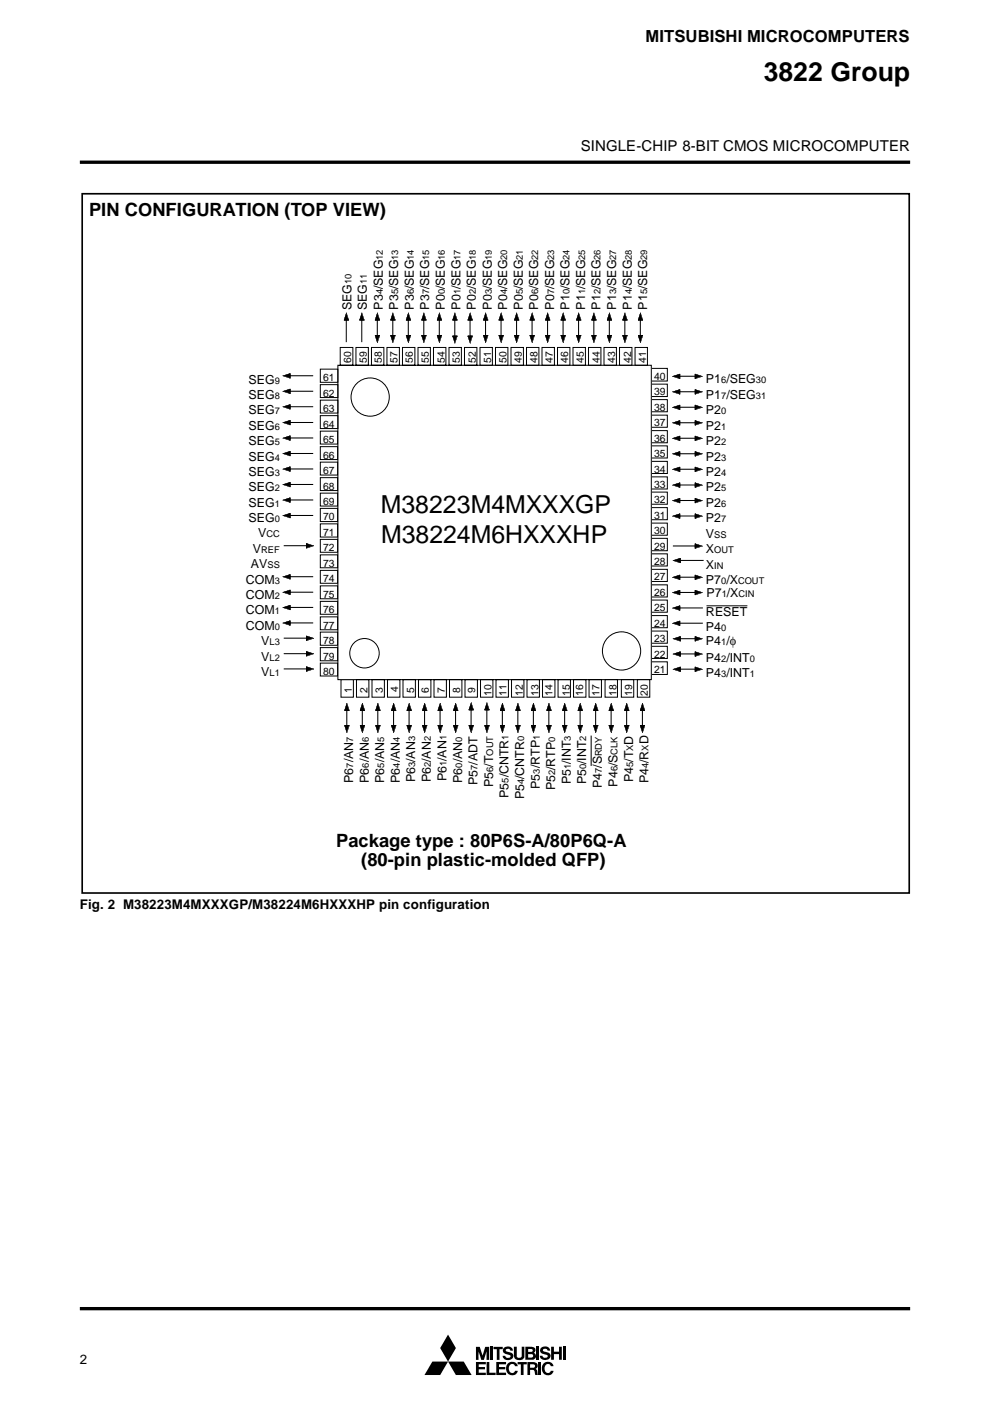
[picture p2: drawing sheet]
<svg xmlns="http://www.w3.org/2000/svg" width="210mm" height="297mm" viewBox="0 0 210 297" stroke-linecap="round" stroke-linejoin="round" font-family="sans-serif">
<defs><g id="words">
<text font-size="5.6" x="161.9" y="17.1">3822 Group</text>
<g font-size="5.3">
<text x="80.8" y="108.7">M38223M4MXXXGP</text>
<text x="80.8" y="115">M38224M6HXXXHP</text>
</g>
<g font-size="3.9">
<text x="18.9" y="45.9">PIN CONFIGURATION (TOP VIEW)</text>
<text x="71.3" y="179.6">Package type : 80P6S-A/80P6Q-A</text>
<text x="76.6" y="183.6">(80-pin plastic-molded QFP)</text>
</g>
<text font-size="3.5" x="136.9" y="9">MITSUBISHI MICROCOMPUTERS</text>
<text font-size="3.2" x="123.1" y="31.9">SINGLE-CHIP 8-BIT CMOS MICROCOMPUTER</text>
<g font-size="2.8">
<text x="16.9" y="192.8">Fig. 2 M38223M4MXXXGP/M38224M6HXXXHP pin configuration</text>
<text x="16.9" y="289.1">2</text>
</g>
<g font-size="2.6">
<text x="74.5" y="65.8" transform="rotate(-90 74.5 65.8)">SEG</text>
<text x="77.8" y="65.8" transform="rotate(-90 77.8 65.8)">SEG</text>
<text x="81.1" y="65.6" transform="rotate(-90 81.1 65.6)">P3 /SEG</text>
<text x="84.4" y="65.6" transform="rotate(-90 84.4 65.6)">P3 /SEG</text>
<text x="87.7" y="65.6" transform="rotate(-90 87.7 65.6)">P3 /SEG</text>
<text x="91" y="65.6" transform="rotate(-90 91 65.6)">P3 /SEG</text>
<text x="94.3" y="65.6" transform="rotate(-90 94.3 65.6)">P0 /SEG</text>
<text x="97.6" y="65.6" transform="rotate(-90 97.6 65.6)">P0 /SEG</text>
<text x="100.9" y="65.6" transform="rotate(-90 100.9 65.6)">P0 /SEG</text>
<text x="104.3" y="65.6" transform="rotate(-90 104.3 65.6)">P0 /SEG</text>
<text x="107.6" y="65.6" transform="rotate(-90 107.6 65.6)">P0 /SEG</text>
<text x="110.8" y="65.6" transform="rotate(-90 110.8 65.6)">P0 /SEG</text>
<text x="114.1" y="65.6" transform="rotate(-90 114.1 65.6)">P0 /SEG</text>
<text x="117.5" y="65.6" transform="rotate(-90 117.5 65.6)">P0 /SEG</text>
<text x="120.8" y="65.6" transform="rotate(-90 120.8 65.6)">P1 /SEG</text>
<text x="124" y="65.6" transform="rotate(-90 124 65.6)">P1 /SEG</text>
<text x="127.3" y="65.6" transform="rotate(-90 127.3 65.6)">P1 /SEG</text>
<text x="130.7" y="65.6" transform="rotate(-90 130.7 65.6)">P1 /SEG</text>
<text x="134" y="65.6" transform="rotate(-90 134 65.6)">P1 /SEG</text>
<text x="137.2" y="65.6" transform="rotate(-90 137.2 65.6)">P1 /SEG</text>
<text x="52.7" y="81.4">SEG</text>
<text x="149.7" y="81.3">P1 /SEG</text>
<text x="52.7" y="87.9">SEG</text>
<text x="52.7" y="84.7">SEG</text>
<text x="149.7" y="84.5">P1 /SEG</text>
<text x="149.7" y="87.8">P2</text>
<text x="52.7" y="94.4">SEG</text>
<text x="52.7" y="91.2">SEG</text>
<text x="149.7" y="94.4">P2</text>
<text x="149.7" y="91.1">P2</text>
<text x="52.7" y="100.9">SEG</text>
<text x="52.7" y="97.7">SEG</text>
<text x="149.7" y="100.9">P2</text>
<text x="149.7" y="97.7">P2</text>
<text x="52.7" y="107.4">SEG</text>
<text x="52.7" y="104.2">SEG</text>
<text x="149.7" y="107.5">P2</text>
<text x="149.7" y="104.2">P2</text>
<text x="52.7" y="110.7">SEG</text>
<text x="54.7" y="113.9">V</text>
<text x="149.7" y="110.8">P2</text>
<text x="53.6" y="117.2">V</text>
<text x="149.7" y="117.3">X</text>
<text x="149.7" y="114.1">V</text>
<text x="52.1" y="123.8">COM</text>
<text x="53.2" y="120.5">AV</text>
<text x="149.7" y="120.6">X</text>
<text x="149.7" y="123.9">P7 /X</text>
<text x="52.1" y="127">COM</text>
<text x="52.1" y="130.3">COM</text>
<text x="149.7" y="130.7">RESET</text>
<text x="149.8" y="126.7">P7 /X</text>
<text x="52.1" y="133.6">COM</text>
<text x="55.4" y="136.8">V</text>
<text x="149.7" y="136.7">P4 /φ</text>
<text x="149.7" y="133.7">P4</text>
<text x="55.4" y="140.1">V</text>
<text x="55.4" y="143.3">V</text>
<text x="149.7" y="140.3">P4 /INT</text>
<text x="149.7" y="143.5">P4 /INT</text>
<text x="74.9" y="166" transform="rotate(-90 74.9 166)">P6 /AN</text>
<text x="78.2" y="166" transform="rotate(-90 78.2 166)">P6 /AN</text>
<text x="81.5" y="166" transform="rotate(-90 81.5 166)">P6 /AN</text>
<text x="84.8" y="166" transform="rotate(-90 84.8 166)">P6 /AN</text>
<text x="88" y="165.9" transform="rotate(-90 88 165.9)">P6 /AN</text>
<text x="91.3" y="165.9" transform="rotate(-90 91.3 165.9)">P6 /AN</text>
<text x="94.7" y="165.6" transform="rotate(-90 94.7 165.6)">P6 /AN</text>
<text x="98" y="166" transform="rotate(-90 98 166)">P6 /AN</text>
<text x="101.2" y="166.5" transform="rotate(-90 101.2 166.5)">P5 /ADT</text>
<text x="104.5" y="166.9" transform="rotate(-90 104.5 166.9)">P5 /T</text>
<text x="114.5" y="167.2" transform="rotate(-90 114.5 167.2)">P5 /RTP</text>
<text x="117.7" y="167.6" transform="rotate(-90 117.7 167.6)">P5 /RTP</text>
<text x="121" y="166.3" transform="rotate(-90 121 166.3)">P5 /INT</text>
<text x="124.3" y="166.3" transform="rotate(-90 124.3 166.3)">P5 /INT</text>
<text x="127.6" y="167.1" transform="rotate(-90 127.6 167.1)">P4 /S</text>
<text x="130.9" y="166.8" transform="rotate(-90 130.9 166.8)">P4 /S</text>
<text x="134.2" y="165.8" transform="rotate(-90 134.2 165.8)">P4 /T D</text>
<text x="137.5" y="166.1" transform="rotate(-90 137.5 166.1)">P4 /R D</text>
<text x="107.8" y="169.2" transform="rotate(-90 107.8 169.2)">P5 /CNTR</text>
<text x="111.1" y="169.5" transform="rotate(-90 111.1 169.5)">P5 /CNTR</text>
</g>
<g font-size="2.2">
<text x="74.5" y="76.9" transform="rotate(-90 74.5 76.9)">60</text>
<text x="77.7" y="76.9" transform="rotate(-90 77.7 76.9)">59</text>
<text x="81" y="76.9" transform="rotate(-90 81 76.9)">58</text>
<text x="84.3" y="76.9" transform="rotate(-90 84.3 76.9)">57</text>
<text x="87.6" y="76.9" transform="rotate(-90 87.6 76.9)">56</text>
<text x="91" y="76.9" transform="rotate(-90 91 76.9)">55</text>
<text x="94.3" y="76.9" transform="rotate(-90 94.3 76.9)">54</text>
<text x="97.5" y="76.9" transform="rotate(-90 97.5 76.9)">53</text>
<text x="100.9" y="76.9" transform="rotate(-90 100.9 76.9)">52</text>
<text x="104.2" y="76.9" transform="rotate(-90 104.2 76.9)">51</text>
<text x="107.4" y="76.9" transform="rotate(-90 107.4 76.9)">50</text>
<text x="110.7" y="76.9" transform="rotate(-90 110.7 76.9)">49</text>
<text x="114" y="76.9" transform="rotate(-90 114 76.9)">48</text>
<text x="117.2" y="76.9" transform="rotate(-90 117.2 76.9)">47</text>
<text x="120.5" y="76.9" transform="rotate(-90 120.5 76.9)">46</text>
<text x="123.8" y="76.9" transform="rotate(-90 123.8 76.9)">45</text>
<text x="127.2" y="76.9" transform="rotate(-90 127.2 76.9)">44</text>
<text x="130.5" y="76.9" transform="rotate(-90 130.5 76.9)">43</text>
<text x="133.8" y="76.9" transform="rotate(-90 133.8 76.9)">42</text>
<text x="137" y="76.9" transform="rotate(-90 137 76.9)">41</text>
<text x="68.5" y="80.9">61</text>
<text x="138.7" y="83.8">39</text>
<text x="138.7" y="80.6">40</text>
<text x="68.5" y="84.2">62</text>
<text x="68.5" y="87.4">63</text>
<text x="138.7" y="87.1">38</text>
<text x="68.5" y="90.7">64</text>
<text x="68.5" y="94">65</text>
<text x="138.7" y="93.6">36</text>
<text x="138.7" y="90.4">37</text>
<text x="68.5" y="97.2">66</text>
<text x="68.5" y="100.5">67</text>
<text x="138.7" y="100.2">34</text>
<text x="138.7" y="96.9">35</text>
<text x="68.5" y="103.8">68</text>
<text x="68.5" y="107.1">69</text>
<text x="138.7" y="106.7">32</text>
<text x="138.7" y="103.4">33</text>
<text x="68.5" y="110.3">70</text>
<text x="68.5" y="113.6">71</text>
<text x="138.7" y="113.2">30</text>
<text x="138.7" y="110">31</text>
<text x="68.5" y="116.9">72</text>
<text x="138.7" y="119.8">28</text>
<text x="138.7" y="116.5">29</text>
<text x="68.5" y="120.2">73</text>
<text x="68.5" y="123.5">74</text>
<text x="138.7" y="123">27</text>
<text x="68.5" y="126.7">75</text>
<text x="68.5" y="130">76</text>
<text x="138.7" y="129.6">25</text>
<text x="138.7" y="126.3">26</text>
<text x="68.5" y="133.3">77</text>
<text x="68.5" y="136.6">78</text>
<text x="138.7" y="136.1">23</text>
<text x="138.7" y="132.8">24</text>
<text x="68.5" y="139.9">79</text>
<text x="68.5" y="143.1">80</text>
<text x="138.7" y="142.6">21</text>
<text x="138.7" y="139.4">22</text>
<text x="74.6" y="146.9" transform="rotate(-90 74.6 146.9)">1</text>
<text x="77.9" y="146.9" transform="rotate(-90 77.9 146.9)">2</text>
<text x="81.2" y="146.9" transform="rotate(-90 81.2 146.9)">3</text>
<text x="84.4" y="146.8" transform="rotate(-90 84.4 146.8)">4</text>
<text x="87.8" y="146.9" transform="rotate(-90 87.8 146.9)">5</text>
<text x="91" y="146.9" transform="rotate(-90 91 146.9)">6</text>
<text x="94.3" y="146.9" transform="rotate(-90 94.3 146.9)">7</text>
<text x="97.6" y="146.9" transform="rotate(-90 97.6 146.9)">8</text>
<text x="100.8" y="146.9" transform="rotate(-90 100.8 146.9)">9</text>
<text x="104.2" y="147.6" transform="rotate(-90 104.2 147.6)">10</text>
<text x="107.4" y="147.6" transform="rotate(-90 107.4 147.6)">11</text>
<text x="110.8" y="147.6" transform="rotate(-90 110.8 147.6)">12</text>
<text x="114.2" y="147.6" transform="rotate(-90 114.2 147.6)">13</text>
<text x="117.1" y="147.6" transform="rotate(-90 117.1 147.6)">14</text>
<text x="120.8" y="147.6" transform="rotate(-90 120.8 147.6)">15</text>
<text x="123.7" y="147.6" transform="rotate(-90 123.7 147.6)">16</text>
<text x="127.1" y="147.6" transform="rotate(-90 127.1 147.6)">17</text>
<text x="130.7" y="147.6" transform="rotate(-90 130.7 147.6)">18</text>
<text x="134.1" y="147.6" transform="rotate(-90 134.1 147.6)">19</text>
<text x="137.4" y="147.5" transform="rotate(-90 137.4 147.5)">20</text>
</g>
<g font-size="2">
<text x="81.1" y="55.1" transform="rotate(-90 81.1 55.1)">12</text>
<text x="84.4" y="55.1" transform="rotate(-90 84.4 55.1)">13</text>
<text x="87.7" y="55.1" transform="rotate(-90 87.7 55.1)">14</text>
<text x="91" y="55.1" transform="rotate(-90 91 55.1)">15</text>
<text x="94.3" y="55.1" transform="rotate(-90 94.3 55.1)">16</text>
<text x="97.6" y="55.1" transform="rotate(-90 97.6 55.1)">17</text>
<text x="100.9" y="55.1" transform="rotate(-90 100.9 55.1)">18</text>
<text x="104.3" y="55.1" transform="rotate(-90 104.3 55.1)">19</text>
<text x="107.6" y="55.1" transform="rotate(-90 107.6 55.1)">20</text>
<text x="110.8" y="55.1" transform="rotate(-90 110.8 55.1)">21</text>
<text x="114.1" y="55.1" transform="rotate(-90 114.1 55.1)">22</text>
<text x="117.5" y="55.1" transform="rotate(-90 117.5 55.1)">23</text>
<text x="120.8" y="55.1" transform="rotate(-90 120.8 55.1)">24</text>
<text x="124" y="55.1" transform="rotate(-90 124 55.1)">25</text>
<text x="127.3" y="55.1" transform="rotate(-90 127.3 55.1)">26</text>
<text x="130.7" y="55.1" transform="rotate(-90 130.7 55.1)">27</text>
<text x="134" y="55.1" transform="rotate(-90 134 55.1)">28</text>
<text x="137.2" y="55.1" transform="rotate(-90 137.2 55.1)">29</text>
<text x="74.5" y="60.2" transform="rotate(-90 74.5 60.2)">10</text>
<text x="77.8" y="60.2" transform="rotate(-90 77.8 60.2)">11</text>
<text x="81.1" y="62.4" transform="rotate(-90 81.1 62.4)">4</text>
<text x="84.4" y="62.4" transform="rotate(-90 84.4 62.4)">5</text>
<text x="87.7" y="62.4" transform="rotate(-90 87.7 62.4)">6</text>
<text x="91" y="62.4" transform="rotate(-90 91 62.4)">7</text>
<text x="94.3" y="62.4" transform="rotate(-90 94.3 62.4)">0</text>
<text x="97.6" y="62.4" transform="rotate(-90 97.6 62.4)">1</text>
<text x="100.9" y="62.4" transform="rotate(-90 100.9 62.4)">2</text>
<text x="104.3" y="62.4" transform="rotate(-90 104.3 62.4)">3</text>
<text x="107.6" y="62.4" transform="rotate(-90 107.6 62.4)">4</text>
<text x="110.8" y="62.4" transform="rotate(-90 110.8 62.4)">5</text>
<text x="114.1" y="62.4" transform="rotate(-90 114.1 62.4)">6</text>
<text x="117.5" y="62.4" transform="rotate(-90 117.5 62.4)">7</text>
<text x="120.8" y="62.4" transform="rotate(-90 120.8 62.4)">0</text>
<text x="124" y="62.4" transform="rotate(-90 124 62.4)">1</text>
<text x="127.3" y="62.4" transform="rotate(-90 127.3 62.4)">2</text>
<text x="130.7" y="62.4" transform="rotate(-90 130.7 62.4)">3</text>
<text x="134" y="62.4" transform="rotate(-90 134 62.4)">4</text>
<text x="137.2" y="62.4" transform="rotate(-90 137.2 62.4)">5</text>
<text x="58.3" y="81.4">9</text>
<text x="152.9" y="81.3">6</text>
<text x="160.3" y="81.3">30</text>
<text x="58.3" y="87.9">7</text>
<text x="58.3" y="84.6">8</text>
<text x="152.9" y="84.5">7</text>
<text x="152.9" y="87.8">0</text>
<text x="160.3" y="84.5">31</text>
<text x="58.3" y="94.4">5</text>
<text x="58.3" y="91.2">6</text>
<text x="152.9" y="94.4">2</text>
<text x="152.9" y="91.1">1</text>
<text x="58.3" y="100.9">3</text>
<text x="58.3" y="97.7">4</text>
<text x="152.9" y="100.9">4</text>
<text x="152.9" y="97.7">3</text>
<text x="58.3" y="107.4">1</text>
<text x="58.3" y="104.2">2</text>
<text x="152.9" y="107.5">6</text>
<text x="152.9" y="104.2">5</text>
<text x="56.5" y="113.9">CC</text>
<text x="58.3" y="110.7">0</text>
<text x="152.9" y="110.8">7</text>
<text x="55.4" y="117.2">REF</text>
<text x="151.4" y="117.3">OUT</text>
<text x="151.4" y="114.1">SS</text>
<text x="56.7" y="120.5">SS</text>
<text x="58.2" y="123.8">3</text>
<text x="151.4" y="120.6">IN</text>
<text x="152.9" y="123.9">0</text>
<text x="156.5" y="123.9">COUT</text>
<text x="58.2" y="127">2</text>
<text x="58.2" y="130.3">1</text>
<text x="153" y="126.7">1</text>
<text x="156.6" y="126.7">CIN</text>
<text x="57.1" y="136.8">L3</text>
<text x="58.2" y="133.6">0</text>
<text x="152.9" y="136.7">1</text>
<text x="152.9" y="133.7">0</text>
<text x="57.1" y="140.1">L2</text>
<text x="57.1" y="143.3">L1</text>
<text x="152.9" y="140.3">2</text>
<text x="152.9" y="143.5">3</text>
<text x="159" y="140.3">0</text>
<text x="159" y="143.5">1</text>
<text x="74.9" y="157.3" transform="rotate(-90 74.9 157.3)">7</text>
<text x="78.2" y="157.3" transform="rotate(-90 78.2 157.3)">6</text>
<text x="81.5" y="157.3" transform="rotate(-90 81.5 157.3)">5</text>
<text x="84.8" y="157.3" transform="rotate(-90 84.8 157.3)">4</text>
<text x="88" y="157.2" transform="rotate(-90 88 157.2)">3</text>
<text x="91.3" y="157.2" transform="rotate(-90 91.3 157.2)">2</text>
<text x="94.7" y="156.9" transform="rotate(-90 94.7 156.9)">1</text>
<text x="98" y="157.3" transform="rotate(-90 98 157.3)">0</text>
<text x="104.5" y="160.2" transform="rotate(-90 104.5 160.2)">OUT</text>
<text x="107.8" y="156.8" transform="rotate(-90 107.8 156.8)">1</text>
<text x="111.1" y="157.2" transform="rotate(-90 111.1 157.2)">0</text>
<text x="114.5" y="156.9" transform="rotate(-90 114.5 156.9)">1</text>
<text x="117.7" y="157.3" transform="rotate(-90 117.7 157.3)">0</text>
<text x="121" y="157" transform="rotate(-90 121 157)">3</text>
<text x="124.3" y="157" transform="rotate(-90 124.3 157)">2</text>
<text x="127.6" y="160.3" transform="rotate(-90 127.6 160.3)">RDY</text>
<text x="130.9" y="160" transform="rotate(-90 130.9 160)">CLK</text>
<text x="134.2" y="159.2" transform="rotate(-90 134.2 159.2)">X</text>
<text x="137.5" y="159.1" transform="rotate(-90 137.5 159.1)">X</text>
<text x="74.9" y="162.7" transform="rotate(-90 74.9 162.7)">7</text>
<text x="78.2" y="162.7" transform="rotate(-90 78.2 162.7)">6</text>
<text x="81.5" y="162.7" transform="rotate(-90 81.5 162.7)">5</text>
<text x="84.8" y="162.7" transform="rotate(-90 84.8 162.7)">4</text>
<text x="88" y="162.6" transform="rotate(-90 88 162.6)">3</text>
<text x="91.3" y="162.6" transform="rotate(-90 91.3 162.6)">2</text>
<text x="94.7" y="162.4" transform="rotate(-90 94.7 162.4)">1</text>
<text x="98" y="162.7" transform="rotate(-90 98 162.7)">0</text>
<text x="101.2" y="163.2" transform="rotate(-90 101.2 163.2)">7</text>
<text x="104.5" y="163.6" transform="rotate(-90 104.5 163.6)">6</text>
<text x="107.8" y="165.9" transform="rotate(-90 107.8 165.9)">5</text>
<text x="111.1" y="166.3" transform="rotate(-90 111.1 166.3)">4</text>
<text x="114.5" y="164" transform="rotate(-90 114.5 164)">3</text>
<text x="117.7" y="164.3" transform="rotate(-90 117.7 164.3)">2</text>
<text x="121" y="163.1" transform="rotate(-90 121 163.1)">1</text>
<text x="124.3" y="163.1" transform="rotate(-90 124.3 163.1)">0</text>
<text x="127.6" y="163.9" transform="rotate(-90 127.6 163.9)">7</text>
<text x="130.9" y="163.6" transform="rotate(-90 130.9 163.6)">6</text>
<text x="134.2" y="162.6" transform="rotate(-90 134.2 162.6)">5</text>
<text x="137.5" y="162.9" transform="rotate(-90 137.5 162.9)">4</text>
</g>
</g></defs>
<g fill="#000">
<path d="M100.9 285.6h.8l.6 1.8 .6-1.8h.8v2.7h-.5v-1.7l-.6 1.7h-.6l-.5-1.7v1.7h-.6zM100.9 288.8h2.1v.5h-1.5v.5h1.3v.5h-1.3v.7h1.5v.5h-2.1zM103.2 288.8h.5v2.2h1.4v.5h-1.9zM103.9 285.6h.6v2.7h-.6zM104.6 285.6h2v.5h-.7v2.2h-.6v-2.2h-.7zM105.2 288.8h2.1v.5h-1.5v.5h1.3v.5h-1.3v.7h1.5v.5h-2.1zM106.8 285.8a1.14 1.14 0 0 1 2 .6h-.6a.47 .47 0 0 0-.5-.4 .47 .47 0 0 0-.4 .4l.4 .2a.89 .89 0 0 1 1 .4 .89 .89 0 0 1-.1 1 1.18 1.18 0 0 1-1.2 .4 1.18 1.18 0 0 1-.8-.9h.5a.55 .55 0 0 0 .6 .4 .55 .55 0 0 0 .5-.5l-.3-.2a1.03 1.03 0 0 1-1.2-1.2zM109 285.5h.6v2.1a.55 .55 0 0 0 .6 .3 .55 .55 0 0 0 .4-.6v-1.8h.6v2.2a1.16 1.16 0 0 1-1.2 .7 1.16 1.16 0 0 1-1-1zM107.8 289a1.21 1.21 0 0 1 2 .7h-.6a.69 .69 0 0 0-.8-.5 .69 .69 0 0 0-.5 .8 .73 .73 0 0 0 .3 1 .73 .73 0 0 0 1-.4h.6a1.3 1.3 0 0 1-1.7 .9 1.3 1.3 0 0 1-.8-1.7zM109.7 288.8h2v.5h-.7v2.2h-.6v-2.2h-.7zM111.4 285.5h1.1a.72 .72 0 0 1 .9 .4 .72 .72 0 0 1-.2 .9 .78 .78 0 0 1 .4 .8 .78 .78 0 0 1-.6 .7h-1.6zM111.8 288.8a2.48 2.48 0 0 1 2.1 .4l.1 .6-.4 .4 .3 .4 .1 .9h-.5a1.2 1.2 0 0 0-.5-1.1h-.6v1.1h-.6z"/>
<path d="M113.7 285.5h.6v2.8h-.6zM114.2 288.8h.5v2.7h-.5zM114.7 285.8a1.12 1.12 0 0 1 1.2-.3 1.12 1.12 0 0 1 .7 .9h-.5a.5 .5 0 0 0-.5-.4 .5 .5 0 0 0-.5 .4l.3 .2a1.26 1.26 0 0 1 1.3 .9 1.2 1.2 0 0 1-1.1 .9 1.2 1.2 0 0 1-1.2-1h.6a.56 .56 0 0 0 .6 .5 .56 .56 0 0 0 .5-.5l-.3-.2a1.33 1.33 0 0 1-1.3-.9zM115.3 289a1.22 1.22 0 0 1 2.1 .7h-.6a.69 .69 0 0 0-.9-.5 .69 .69 0 0 0-.4 .8 .73 .73 0 0 0 .3 1 .73 .73 0 0 0 1-.4h.6a1.3 1.3 0 0 1-1.7 .9 1.3 1.3 0 0 1-.8-1.7zM116.9 285.5h.5v1.1h1.1v-1.1h.6v2.8h-.6v-1.2h-1.1v1.2h-.5zM119.3 285.5h.6v2.8h-.6z"/>
</g>
<g fill="#fff">
<path d="M112 286h.8l.1 .4-.2 .2h-.7z"/>
<path d="M112.4 289.3h.4a.39 .39 0 0 1 .6 .2 .39 .39 0 0 1-.3 .5h-.7z"/>
<path d="M112 287.1h.7a.37 .37 0 0 1 .3 .4 .37 .37 0 0 1-.3 .3h-.7z"/>
</g>
<path d="M95 283l1.7 2.8-1.7 2.9h3.3l1.7 2.8h-3.3l-1.7-2.8-1.7 2.8h-3.3l1.7-2.8h3.3l-1.7-2.9z" fill="#000"/>
<path d="M16.9 34.4h176.1M16.9 277.5h176.1" fill="none" stroke="#000" stroke-width=".71" stroke-linecap="butt"/>
<path d="M17.4 41.1h175.4v148.2h-175.4z" fill="none" stroke="#000" stroke-width=".35"/>
<g fill="none" stroke="#000" stroke-width=".21">
<path d="M137.8 78.1h3.7v2.7h-3.7zM137.8 97.8h3.7v2.6h-3.7zM137.8 94.5h3.7v2.6h-3.7zM137.8 91.3h3.7v2.6h-3.7zM137.8 88h3.7v2.6h-3.7zM137.8 84.7h3.7v2.6h-3.7zM137.8 81.4h3.7v2.7h-3.7zM137.8 117.4h3.7v2.6h-3.7zM137.8 114.1h3.7v2.7h-3.7zM137.8 110.9h3.7v2.6h-3.7zM137.8 107.6h3.7v2.6h-3.7zM137.8 104.3h3.7v2.6h-3.7z"/>
<path d="M137.8 101.1h3.7v2.6h-3.7zM137.8 137h3.7v2.6h-3.7zM137.8 133.8h3.7v2.6h-3.7zM137.8 130.5h3.7v2.6h-3.7zM137.8 127.2h3.7v2.6h-3.7zM137.8 124h3.7v2.6h-3.7zM137.8 120.7h3.7v2.6h-3.7zM72.3 144.1h2.6v3.7h-2.6zM137.8 140.3h3.7v2.7h-3.7z"/>
</g>
<path d="M71.6 77.4h66.6v66.8h-66.6z" fill="#fff"/>
<g fill="none" stroke="#000" stroke-width=".21">
<path d="M61.5 79.2v1M67.9 78.3h3.7v2.8h-3.7zM71.6 77.4h66.5v66.7h-66.5zM72.1 73.7h2.7v3.7h-2.7zM72.9 67.9h1.1M75.5 73.7h2.6v3.7h-2.6zM76.2 67.9h1.1M78.8 73.7h2.6v3.7h-2.6zM79.5 71.1h1M79.5 67.9h1M82 73.7h2.7v3.7h-2.7zM82.8 71.1h1"/>
<path d="M82.8 67.9h1M85.3 73.7h2.7v3.7h-2.7zM86.1 71.1h1M86.1 67.9h1M88.6 73.7h2.7v3.7h-2.7zM89.4 71.1h1M89.4 67.9h1M91.9 73.7h2.6v3.7h-2.6zM92.6 71.1h1.1M92.6 67.9h1.1M95.2 73.7h2.6v3.7h-2.6zM95.9 67.9h1.1"/>
<path d="M95.9 71.3h1.1M98.5 73.7h2.6v3.7h-2.6zM99.2 67.9h1M99.2 71.3h1M101.8 73.7h2.6v3.7h-2.6zM102.5 71.1h1M102.5 67.9h1M105.1 73.7h2.6v3.7h-2.6zM105.7 71.1h1.1M105.7 67.9h1.1M108.3 73.7h2.7v3.7h-2.7zM109 71.1h1.1"/>
<path d="M109 67.9h1.1M111.6 73.7h2.7v3.7h-2.7zM112.3 71.1h1.1M112.3 67.9h1.1M114.9 73.7h2.6v3.7h-2.6zM115.6 71.1h1M115.6 67.9h1M118.2 73.7h2.6v3.7h-2.6zM118.9 71.1h1M118.9 67.9h1M121.5 73.7h2.6v3.7h-2.6zM122.2 71.1h1"/>
<path d="M122.2 67.9h1M124.8 73.7h2.6v3.7h-2.6zM125.4 71.1h1.1M125.4 67.9h1.1M128.1 73.7h2.6v3.7h-2.6zM128.7 71.1h1M128.7 67.9h1M131.4 73.7h2.6v3.7h-2.6zM132 71.1h1M132 67.9h1M134.6 73.7h2.7v3.7h-2.7zM135.3 71.1h1"/>
<path d="M135.3 67.9h1M144.1 79.3v1M147.4 79.3v1M61.5 82.5v1M61.5 85.7v1.1M61.5 89.1v1M61.5 92.4v1M61.5 95.7v1M61.5 98.9v1.1M67.9 98h3.7v2.7h-3.7zM67.9 94.7h3.7v2.7h-3.7zM67.9 91.4h3.7v2.7h-3.7z"/>
<path d="M67.9 88.1h3.7v2.8h-3.7zM67.9 84.8h3.7v2.8h-3.7zM67.9 81.6h3.7v2.7h-3.7zM144.1 82.6v1M144.1 85.9v1M144.1 89.1v1.1M144.1 92.4v1.1M144.1 95.7v1.1M144.1 99v1M147.4 82.6v1M147.4 85.9v1M147.4 89.1v1.1"/>
<path d="M147.4 92.4v1.1M147.4 95.7v1.1M147.4 99v1M61.5 102.2v1.1M61.5 105.5v1.1M61.5 108.8v1M65 115.2v1M67.9 117.6h3.7v2.8h-3.7zM67.9 114.4h3.7v2.7h-3.7zM67.9 111.1h3.7v2.8h-3.7zM67.9 107.8h3.7v2.8h-3.7zM67.9 104.6h3.7v2.7h-3.7z"/>
<path d="M67.9 101.3h3.7v2.7h-3.7zM144.1 102.3v1.1M144.1 105.6v1.1M144.1 108.9v1M144.2 118.3v1.1M147.4 102.3v1.1M147.4 105.6v1.1M147.4 108.9v1M147.4 115.3v1M61.5 121.8v1M61.5 125.1v1M61.5 128.3v1"/>
<path d="M61.5 131.6v1M65 134.8v1.1M65 138.1v1M67.9 137.3h3.7v2.8h-3.7zM67.9 134h3.7v2.8h-3.7zM67.9 130.8h3.7v2.7h-3.7zM67.9 127.5h3.7v2.7h-3.7zM67.9 124.2h3.7v2.8h-3.7zM67.9 120.9h3.7v2.8h-3.7zM144.1 121.9v1M144.1 125.1v1.1M144.1 128.4v1"/>
<path d="M144.1 131.6v1.1M144.2 134.9v1.1M144.2 138.2v1M147.4 121.9v1M147.4 125.1v1.1M147.4 134.9v1.1M147.4 138.2v1M149.8 128.4h8.7M65 141.3v1.1M67.9 140.6h3.7v2.7h-3.7zM73 153.8h1.1M73 150.6h1.1"/>
<path d="M75.6 144.1h2.6v3.7h-2.6zM76.3 153.8h1.1M76.3 150.6h1.1M78.9 144.1h2.6v3.7h-2.6zM79.6 153.8h1.1M79.6 150.6h1.1M82.2 144.1h2.6v3.7h-2.6zM83 153.8h1M83 150.6h1M85.4 144.1h2.7v3.7h-2.7zM86.2 153.8h1.1M86.2 150.6h1.1"/>
<path d="M88.7 144.1h2.7v3.7h-2.7zM89.5 153.8h1.1M89.5 150.6h1.1M92 144.1h2.6v3.7h-2.6zM92.8 153.8h1.1M92.8 150.6h1.1M95.3 144.1h2.6v3.7h-2.6zM96.1 153.8h1M96.1 150.6h1M98.6 144.1h2.6v3.7h-2.6zM99.4 153.8h1M99.4 150.5h1"/>
<path d="M101.9 144.1h2.6v3.7h-2.6zM102.7 153.8h1.1M102.7 150.5h1.1M105.2 144.1h2.6v3.7h-2.6zM106 153.8h1.1M106 150.6h1.1M108.5 144.1h2.6v3.7h-2.6zM109.3 153.8h1M109.3 150.6h1M111.7 144.1h2.7v3.7h-2.7zM112.6 153.8h1M112.6 150.6h1"/>
<path d="M115 144.1h2.7v3.7h-2.7zM115.9 153.8h1M115.9 150.6h1M118.3 144.1h2.6v3.7h-2.6zM119.2 153.8h1.1M119.2 150.6h1.1M121.6 144.1h2.6v3.7h-2.6zM122.5 153.8h1M122.5 150.6h1M124.9 144.1h2.6v3.7h-2.6zM125.3 156v6.4M125.8 153.8h1"/>
<path d="M125.8 150.6h1M128.3 144.1h2.6v3.7h-2.6zM129.1 153.8h1M129.1 150.6h1M131.7 144.1h2.7v3.7h-2.7zM132.4 153.8h1M132.4 150.6h1M135.1 144.1h2.7v3.7h-2.7zM135.7 153.8h1.1M135.7 150.6h1.1M144.2 141.4v1M147.4 141.4v1"/>
<circle cx="78.5" cy="84.2" r="4.1"/>
<circle cx="77.3" cy="138.5" r="3.1"/>
<circle cx="131.8" cy="138" r="4.1"/>
</g>
<g fill="#000">
<path d="M59.9 79.7l1.6-.5v1zM73.4 66.3l.5 1.5h-1zM76.7 66.3l.5 1.5h-1zM79.5 71.1h1l-.5 1.6zM80 66.3l.5 1.5h-1zM82.8 71.1h1l-.5 1.6zM83.3 66.3l.5 1.5h-1zM86.1 71.1h1l-.5 1.6zM86.6 66.3l.5 1.5h-1zM89.4 71.1h.9l-.4 1.6zM89.9 66.3l.4 1.5h-.9zM92.6 71.1h1l-.5 1.6z"/>
<path d="M93.1 66.3l.5 1.5h-1zM95.9 71.2h1l-.5 1.6zM96.4 66.3l.5 1.5h-1zM99.2 71.2h1l-.5 1.6zM99.7 66.3l.5 1.5h-1zM102.5 71.1h.9l-.5 1.6zM102.9 66.3l.5 1.5h-.9zM105.7 71.1h1l-.5 1.6zM106.2 66.3l.5 1.5h-1zM109 71.1h1l-.5 1.6zM109.5 66.3l.5 1.5h-1zM112.3 71.1h1l-.5 1.6z"/>
<path d="M112.8 66.3l.5 1.5h-1zM115.6 71.1h1l-.5 1.6zM116.1 66.3l.5 1.5h-1zM118.9 71.1h1l-.5 1.6zM119.4 66.3l.5 1.5h-1zM122.2 71.1h1l-.5 1.6zM122.7 66.3l.5 1.5h-1zM125.4 71.1h1l-.5 1.6zM125.9 66.3l.5 1.5h-1zM128.7 71.1h1l-.5 1.6zM129.2 66.3l.5 1.5h-1zM132 71.1h1l-.5 1.6z"/>
<path d="M132.5 66.3l.5 1.5h-1zM135.3 71.1h1l-.5 1.6zM135.8 66.3l.5 1.5h-1zM142.6 79.8l1.5-.5v1zM147.4 79.3l1.5 .5-1.5 .5zM59.9 86.2l1.6-.5v1zM59.9 89.6l1.6-.5v1zM59.9 92.9l1.6-.5v1zM59.9 96.1l1.6-.4v.9zM59.9 99.4l1.6-.5v1zM59.9 83l1.6-.5v.9zM142.6 86.3l1.5-.4v.9z"/>
<path d="M142.6 89.6l1.5-.5v1zM142.6 92.9l1.5-.5v1zM142.6 96.2l1.5-.5v1zM142.6 99.5l1.5-.5v1zM142.6 83.1l1.5-.5v1zM147.4 85.9l1.5 .4-1.5 .5zM147.4 89.1l1.5 .5-1.5 .5zM147.4 92.4l1.5 .5-1.5 .5zM147.4 95.7l1.5 .5-1.5 .5zM147.4 99l1.5 .5-1.5 .5zM147.4 82.6l1.5 .5-1.5 .5zM59.9 102.7l1.6-.5v1z"/>
<path d="M59.9 106l1.6-.5v1zM59.9 109.3l1.6-.5v1zM65 115.2l1.5 .5-1.5 .5zM142.6 102.8l1.5-.5v1zM142.6 106.1l1.5-.5v1zM142.6 109.4l1.5-.5v1zM142.7 118.8l1.5-.5v1zM147.4 102.3l1.5 .5-1.5 .5zM147.4 105.6l1.5 .5-1.5 .5zM147.4 108.9l1.5 .5-1.5 .5zM147.4 115.3l1.5 .5-1.5 .4zM59.9 122.3l1.6-.5v1z"/>
<path d="M59.9 125.6l1.6-.5v1zM59.9 128.8l1.6-.5v1zM59.9 132.1l1.6-.5v1zM65 134.8l1.5 .5-1.5 .5zM65 138.1l1.5 .5-1.5 .5zM142.6 122.4l1.5-.5v1zM142.6 125.6l1.5-.5v1zM142.6 128.9l1.5-.5v1zM142.6 132.1l1.5-.5v1zM142.7 135.4l1.5-.5v1zM142.7 138.6l1.5-.4v.9zM147.4 121.9l1.5 .5-1.5 .5z"/>
<path d="M147.4 125.1l1.5 .5-1.5 .5zM147.4 134.9l1.5 .5-1.5 .5zM147.4 138.2l1.5 .4-1.5 .5zM65 141.3l1.5 .5-1.5 .5zM73 153.8h1l-.5 1.5zM73.5 149.1l.5 1.5h-1zM76.3 153.8h1l-.5 1.5zM76.8 149.1l.5 1.5h-1zM79.6 153.8h1l-.5 1.5zM80.1 149.1l.5 1.5h-1zM83 153.8h.9l-.5 1.5zM83.4 149.1l.5 1.5h-.9z"/>
<path d="M86.2 153.8h1l-.5 1.5zM86.7 149.1l.5 1.5h-1zM89.5 153.8h1l-.5 1.5zM90 149.1l.5 1.5h-1zM92.8 153.8h1l-.5 1.5zM93.3 149.1l.5 1.5h-1zM96.1 153.8h1l-.5 1.5zM96.6 149.1l.5 1.5h-1zM99.4 153.8h1l-.5 1.5zM99.9 148.9l.5 1.6h-1zM102.7 153.8h1l-.5 1.5zM103.2 148.9l.5 1.6h-1z"/>
<path d="M106 153.8h1l-.5 1.5zM106.5 149.1l.5 1.5h-1zM109.3 153.8h1l-.5 1.5zM109.8 149.1l.5 1.5h-1zM112.6 153.8h1l-.5 1.5zM113.1 149.1l.5 1.5h-1zM115.9 153.8h1l-.5 1.5zM116.4 149.1l.5 1.5h-1zM119.2 153.8h1l-.5 1.5zM119.7 149.1l.5 1.5h-1zM122.5 153.8h1l-.5 1.5zM123 149.1l.5 1.5h-1z"/>
<path d="M125.8 153.8h1l-.5 1.5zM126.3 149.1l.5 1.5h-1zM129.1 153.8h1l-.5 1.5zM129.6 149.1l.5 1.5h-1zM132.4 153.8h1l-.5 1.5zM132.9 149.1l.5 1.5h-1zM135.7 153.8h1l-.5 1.5zM136.2 149.1l.5 1.5h-1zM142.7 141.9l1.5-.5v1zM147.4 141.4l1.5 .5-1.5 .5z"/>
</g>
<g fill="#000">
<path d="M59.9 79.7l1.6 .5zM59.9 79.7l1.6-.5zM73.4 66.3l.6 1.6zM73.4 66.3l-.5 1.6zM76.7 66.3l.6 1.6zM76.7 66.3l-.5 1.6zM79.5 71.1l.5 1.6zM80 66.3l.5 1.6zM80 66.3l-.5 1.6zM80.5 71.1l-.5 1.6zM82.8 71.1l.5 1.6zM83.3 66.3l.5 1.6z"/>
<path d="M83.3 66.3l-.5 1.6zM83.8 71.1l-.5 1.6zM86.1 71.1l.5 1.6zM86.6 66.3l.5 1.6zM86.6 66.3l-.5 1.6zM87.1 71.1l-.5 1.6zM89.4 71.1l.5 1.6zM89.9 66.3l.5 1.6zM89.9 66.3l-.5 1.6zM90.3 71.1l-.4 1.6zM92.6 71.1l.6 1.6zM93.1 66.3l.6 1.6z"/>
<path d="M93.1 66.3l-.5 1.6zM93.6 71.1l-.5 1.6zM95.9 71.2l.6 1.6zM96.4 66.3l.6 1.6zM96.4 66.3l-.5 1.6zM96.9 71.2l-.5 1.6zM99.2 71.2l.5 1.6zM99.7 66.3l.5 1.6zM99.7 66.3l-.5 1.6zM100.2 71.2l-.5 1.6zM102.5 71.1l.5 1.6zM102.9 66.3l.6 1.6z"/>
<path d="M102.9 66.3l-.4 1.6zM103.4 71.1l-.5 1.6zM105.7 71.1l.6 1.6zM106.2 66.3l.6 1.6zM106.2 66.3l-.5 1.6zM106.7 71.1l-.5 1.6zM109 71.1l.6 1.6zM109.5 66.3l.6 1.6zM109.5 66.3l-.5 1.6zM110 71.1l-.5 1.6zM112.3 71.1l.6 1.6zM112.8 66.3l.6 1.6z"/>
<path d="M112.8 66.3l-.5 1.6zM113.3 71.1l-.5 1.6zM115.6 71.1l.6 1.6zM116.1 66.3l.5 1.6zM116.1 66.3l-.5 1.6zM116.6 71.1l-.5 1.6zM118.9 71.1l.5 1.6zM119.4 66.3l.5 1.6zM119.4 66.3l-.5 1.6zM119.9 71.1l-.5 1.6zM122.2 71.1l.5 1.6zM122.7 66.3l.5 1.6z"/>
<path d="M122.7 66.3l-.5 1.6zM123.2 71.1l-.5 1.6zM125.4 71.1l.6 1.6zM125.9 66.3l.6 1.6zM125.9 66.3l-.5 1.6zM126.4 71.1l-.5 1.6zM128.7 71.1l.5 1.6zM129.2 66.3l.5 1.6zM129.2 66.3l-.5 1.6zM129.7 71.1l-.5 1.6zM132 71.1l.5 1.6zM132.5 66.3l.5 1.6z"/>
<path d="M132.5 66.3l-.5 1.6zM133 71.1l-.5 1.6zM135.3 71.1l.5 1.6zM135.8 66.3l.5 1.6zM135.8 66.3l-.5 1.6zM136.3 71.1l-.5 1.6zM142.6 79.8l1.5 .5zM142.6 79.8l1.5-.5zM147.4 79.3l1.6 .5zM147.4 80.3l1.6-.5zM59.9 86.2l1.6 .6zM59.9 89.6l1.6 .5z"/>
<path d="M59.9 92.9l1.6 .5zM59.9 96.1l1.6 .6zM59.9 99.4l1.6 .6zM59.9 83l1.6 .5zM59.9 86.2l1.6-.5zM59.9 89.6l1.6-.5zM59.9 92.9l1.6-.5zM59.9 96.1l1.6-.4zM59.9 99.4l1.6-.5zM59.9 83l1.6-.5zM142.6 86.3l1.5 .6zM142.6 89.6l1.5 .6z"/>
<path d="M142.6 92.9l1.5 .6zM142.6 96.2l1.5 .6zM142.6 99.5l1.5 .5zM142.6 83.1l1.5 .5zM142.6 86.3l1.5-.4zM142.6 89.6l1.5-.5zM142.6 92.9l1.5-.5zM142.6 96.2l1.5-.5zM142.6 99.5l1.5-.5zM142.6 83.1l1.5-.5zM147.4 85.9l1.6 .5zM147.4 89.1l1.6 .6z"/>
<path d="M147.4 92.4l1.6 .6zM147.4 95.7l1.6 .6zM147.4 99l1.6 .5zM147.4 82.6l1.6 .5zM147.4 86.8l1.6-.5zM147.4 90.1l1.6-.5zM147.4 93.4l1.6-.5zM147.4 96.7l1.6-.5zM147.4 100l1.6-.5zM147.4 83.6l1.6-.5zM59.9 102.7l1.6 .6zM59.9 106l1.6 .6z"/>
<path d="M59.9 109.3l1.6 .5zM59.9 102.7l1.6-.5zM59.9 106l1.6-.5zM59.9 109.3l1.6-.5zM65 115.2l1.6 .6zM65 116.2l1.6-.5zM142.6 102.8l1.5 .6zM142.6 106.1l1.5 .6zM142.6 109.4l1.5 .5zM142.7 118.8l1.6 .6zM142.6 102.8l1.5-.5zM142.6 106.1l1.5-.5z"/>
<path d="M142.6 109.4l1.5-.5zM142.7 118.8l1.6-.5zM147.4 102.3l1.6 .6zM147.4 105.6l1.6 .6zM147.4 108.9l1.6 .6zM147.4 115.3l1.6 .5zM147.4 103.3l1.6-.5zM147.4 106.6l1.6-.5zM147.4 109.9l1.6-.5zM147.4 116.2l1.6-.4zM59.9 122.3l1.6 .5zM59.9 125.6l1.6 .5z"/>
<path d="M59.9 128.8l1.6 .5zM59.9 132.1l1.6 .5zM59.9 122.3l1.6-.5zM59.9 125.6l1.6-.5zM59.9 128.8l1.6-.5zM59.9 132.1l1.6-.5zM65 134.8l1.6 .6zM65 138.1l1.6 .5zM65 135.8l1.6-.5zM65 139.1l1.6-.5zM142.6 122.4l1.5 .5zM142.6 125.6l1.5 .6z"/>
<path d="M142.6 128.9l1.5 .5zM142.6 132.1l1.5 .6zM142.7 135.4l1.6 .6zM142.7 138.6l1.6 .6zM142.6 122.4l1.5-.5zM142.6 125.6l1.5-.5zM142.6 128.9l1.5-.5zM142.6 132.1l1.5-.5zM142.7 135.4l1.6-.5zM142.7 138.6l1.6-.4zM147.4 121.9l1.6 .5zM147.4 125.1l1.6 .6z"/>
<path d="M147.4 134.9l1.6 .6zM147.4 138.2l1.6 .5zM147.4 122.9l1.6-.5zM147.4 126.1l1.6-.5zM147.4 135.9l1.6-.5zM147.4 139.1l1.6-.5zM65 141.3l1.6 .6zM65 142.3l1.6-.5zM73 153.8l.6 1.6zM73.5 149.1l.6 1.5zM73.5 149.1l-.5 1.5zM74 153.8l-.5 1.6z"/>
<path d="M76.3 153.8l.6 1.6zM76.8 149.1l.6 1.5zM76.8 149.1l-.5 1.5zM77.3 153.8l-.5 1.6zM79.6 153.8l.6 1.6zM80.1 149.1l.6 1.5zM80.1 149.1l-.5 1.5zM80.6 153.8l-.5 1.6zM83 153.8l.5 1.6zM83.4 149.1l.6 1.5zM83.4 149.1l-.4 1.5zM83.9 153.8l-.5 1.6z"/>
<path d="M86.2 153.8l.6 1.6zM86.7 149.1l.6 1.5zM86.7 149.1l-.5 1.5zM87.2 153.8l-.5 1.6zM89.5 153.8l.6 1.6zM90 149.1l.6 1.5zM90 149.1l-.5 1.5zM90.5 153.8l-.5 1.6zM92.8 153.8l.6 1.6zM93.3 149.1l.6 1.5zM93.3 149.1l-.5 1.5zM93.8 153.8l-.5 1.6z"/>
<path d="M96.1 153.8l.5 1.6zM96.6 149.1l.5 1.5zM96.6 149.1l-.5 1.5zM97.1 153.8l-.5 1.6zM99.4 153.8l.5 1.6zM99.9 148.9l.5 1.6zM99.9 148.9l-.5 1.6zM100.4 153.8l-.5 1.6zM102.7 153.8l.6 1.6zM103.2 148.9l.6 1.6zM103.2 148.9l-.5 1.6zM103.7 153.8l-.5 1.6z"/>
<path d="M106 153.8l.6 1.6zM106.5 149.1l.6 1.5zM106.5 149.1l-.5 1.5zM107 153.8l-.5 1.6zM109.3 153.8l.6 1.6zM109.8 149.1l.5 1.5zM109.8 149.1l-.5 1.5zM110.3 153.8l-.5 1.6zM112.6 153.8l.5 1.6zM113.1 149.1l.5 1.5zM113.1 149.1l-.5 1.5zM113.6 153.8l-.5 1.6z"/>
<path d="M115.9 153.8l.5 1.6zM116.4 149.1l.5 1.5zM116.4 149.1l-.5 1.5zM116.9 153.8l-.5 1.6zM119.2 153.8l.6 1.6zM119.7 149.1l.6 1.5zM119.7 149.1l-.5 1.5zM120.2 153.8l-.5 1.6zM122.5 153.8l.6 1.6zM123 149.1l.5 1.5zM123 149.1l-.5 1.5zM123.5 153.8l-.5 1.6z"/>
<path d="M125.8 153.8l.5 1.6zM126.3 149.1l.5 1.5zM126.3 149.1l-.5 1.5zM126.8 153.8l-.5 1.6zM129.1 153.8l.5 1.6zM129.6 149.1l.5 1.5zM129.6 149.1l-.5 1.5zM130.1 153.8l-.5 1.6zM132.4 153.8l.5 1.6zM132.9 149.1l.5 1.5zM132.9 149.1l-.5 1.5zM133.4 153.8l-.5 1.6z"/>
<path d="M135.7 153.8l.6 1.6zM136.2 149.1l.6 1.5zM136.2 149.1l-.5 1.5zM136.7 153.8l-.5 1.6zM142.7 141.9l1.6 .5zM142.7 141.9l1.6-.5zM147.4 141.4l1.6 .5zM147.4 142.4l1.6-.5z"/>
</g>
<g fill="none" stroke="#000" stroke-width=".22">
<path d="M61.4 79.7h5M73.4 67.7v4.8M76.7 67.7v4.8M80 67.7v3.5M83.3 67.7v3.5M86.6 67.7v3.5M89.9 67.7v3.5M93.1 67.7v3.5M96.4 67.7v3.6M99.7 67.7v3.6M102.9 67.7v3.5M106.2 67.7v3.5"/>
<path d="M109.5 67.7v3.5M112.8 67.7v3.5M116.1 67.7v3.5M119.4 67.7v3.5M122.7 67.7v3.5M125.9 67.7v3.5M129.2 67.7v3.5M132.5 67.7v3.5M135.8 67.7v3.5M144 79.8h3.5M61.4 86.2h5M61.4 89.6h5"/>
<path d="M61.4 92.9h5M61.4 96.1h5M61.4 99.4h5M61.4 83h5M144 86.3h3.5M144 89.6h3.5M144 92.9h3.5M144 96.2h3.5M144 99.5h3.5M144 83.1h3.5M60.2 115.7h4.9M61.4 102.7h5"/>
<path d="M61.4 106h5M61.4 109.3h5M142.7 115.8h4.8M144 102.8h3.5M144 106.1h3.5M144 109.4h3.5M144.1 118.8h5.1M60.2 135.3h4.9M60.2 138.6h4.9M61.4 122.3h5M61.4 125.6h5M61.4 128.8h5"/>
<path d="M61.4 132.1h5M144 122.4h3.5M144 125.6h3.5M144 128.9h5M144 132.1h5M144.1 135.4h3.4M144.1 138.6h3.4M60.2 141.8h4.9M73.5 150.5v3.4M76.8 150.5v3.4M80.1 150.5v3.4M83.4 150.5v3.4"/>
<path d="M86.7 150.5v3.4M90 150.5v3.4M93.3 150.5v3.4M96.6 150.5v3.4M99.9 150.4v3.5M103.2 150.4v3.5M106.5 150.5v3.4M109.8 150.5v3.4M113.1 150.5v3.4M116.4 150.5v3.4M119.7 150.5v3.4M123 150.5v3.4"/>
<path d="M126.3 150.5v3.4M129.6 150.5v3.4M132.9 150.5v3.4M136.2 150.5v3.4M144.1 141.9h3.4"/>
</g>
<g fill="#fff">
<path d="M80.8 103.4h53.2v6.6h-53.2z"/>
<path d="M80.8 109.8h53.3v6.6h-53.3z"/>
</g>
<use href="#words"/>
</svg>
